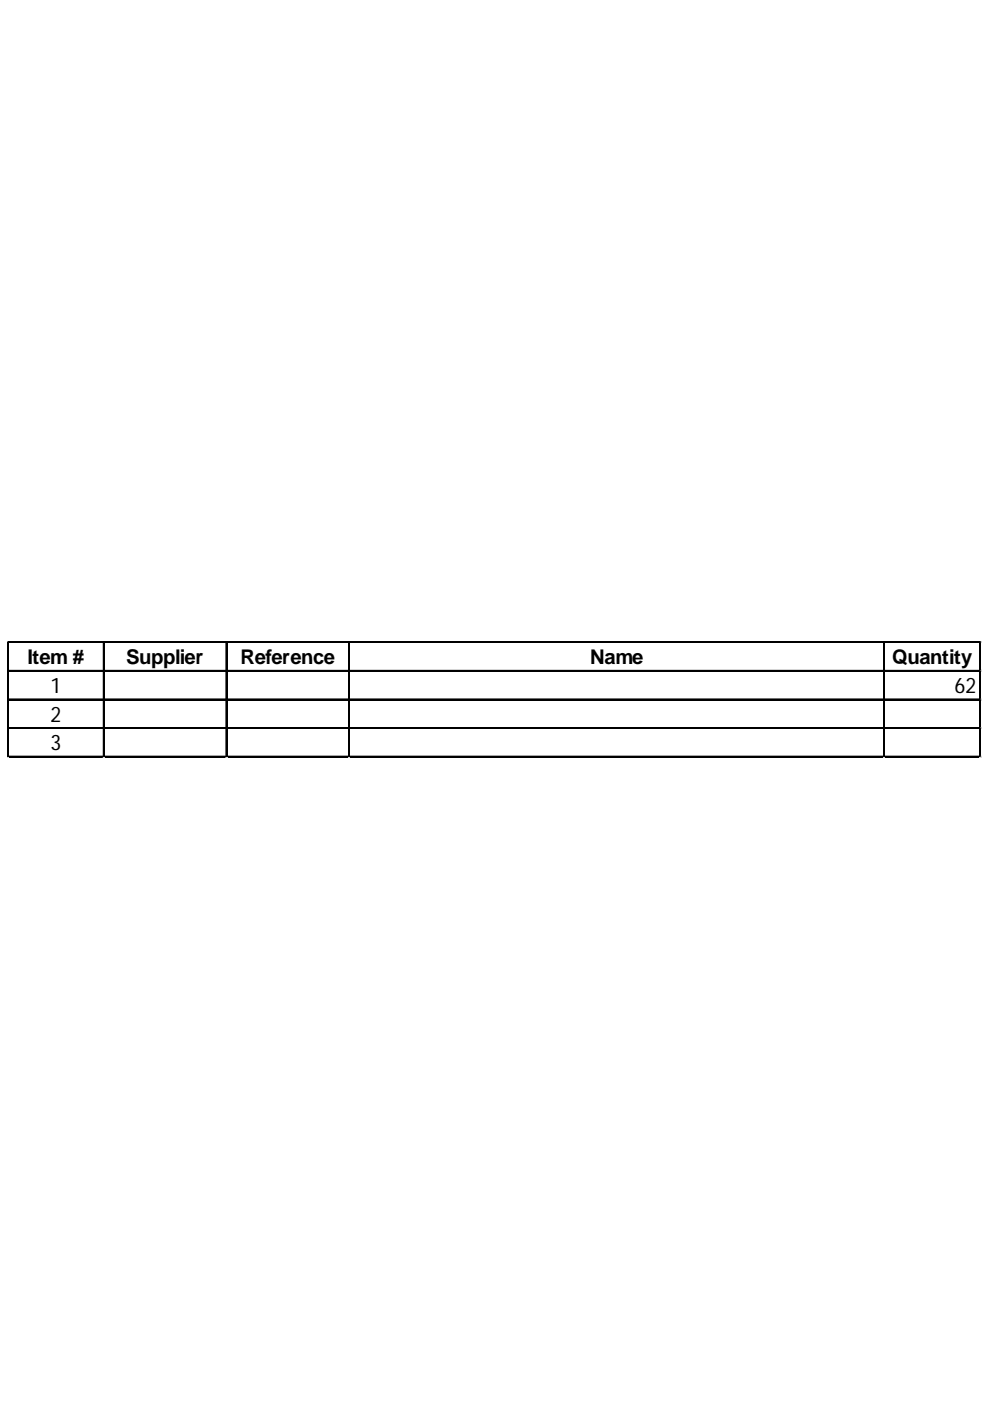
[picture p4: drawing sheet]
<svg xmlns="http://www.w3.org/2000/svg" width="210mm" height="297mm" viewBox="0 0 210 297" stroke-linecap="round" stroke-linejoin="round" font-family="sans-serif">
<defs><g id="words">
<g font-size="4.5">
<text x="10.7" y="147">1</text>
<text x="202.4" y="147">62</text>
<text x="10.7" y="153">2</text>
<text x="10.7" y="159.1">3</text>
</g>
<g font-size="4.3">
<text x="5.9" y="140.7">Item #</text>
<text x="26.8" y="140.7">Supplier</text>
<text x="51" y="140.7">Reference</text>
<text x="125.2" y="140.7">Name</text>
<text x="189.2" y="140.7">Quantity</text>
</g>
</g></defs>
<g fill="none" stroke="#000" stroke-width=".25">
<path d="M1.5 136.1v24.5M1.6 136.1v24.5M1.8 136.1h206.2M1.8 136.2h206.2M21.9 136.3v24.3M22 136.3v24.3M47.9 136.3v24.3M48 136.3v24.3M73.9 136.3v24.3M74 136.3v24.3M187.4 136.3v24.3M187.5 136.3v24.3"/>
<path d="M207.8 136.3v24.3M207.9 136.3v24.3M1.8 142.1h206.2M1.8 142.3h206.2M1.8 148.2h20.1M1.8 148.3h20.1M1.8 154.3h20.1M1.8 154.4h20.1M22.2 148.2h25.7M22.2 148.3h25.7M22.2 154.3h25.7M22.2 154.4h25.7"/>
<path d="M48.2 148.2h25.7M48.2 148.3h25.7M48.2 154.3h25.7M48.2 154.4h25.7M74.2 148.2h113.2M74.2 148.3h113.2M74.2 154.3h113.2M74.2 154.4h113.2M187.6 148.2h20.2M187.6 148.3h20.2M187.6 154.3h20.2M187.6 154.4h20.2"/>
<path d="M1.8 160.3h20.1M22.2 160.3h25.7M48.2 160.3h25.7M74.2 160.3h113.2M187.6 160.3h20.2"/>
</g>
<path d="M1.8 160.5h20.1M22.2 160.5h25.7M48.2 160.5h25.7M74.2 160.5h113.2M187.6 160.5h20.2" fill="none" stroke="#000" stroke-width=".22"/>
<path d="M208 136.1h.1" fill="none" stroke="#d4d4d4" stroke-width=".25"/>
<path d="M208 136.1l.1 .2z" fill="#d4d4d4"/>
<path d="M208 142.1h.1" fill="none" stroke="#d4d4d4" stroke-width=".25"/>
<path d="M208 142.1l.1 .3z" fill="#d4d4d4"/>
<path d="M208 148.2h.1" fill="none" stroke="#d4d4d4" stroke-width=".25"/>
<path d="M208 148.2l.1 .3z" fill="#d4d4d4"/>
<path d="M208 154.3h.1" fill="none" stroke="#d4d4d4" stroke-width=".25"/>
<path d="M208 154.3l.1 .2z" fill="#d4d4d4"/>
<path d="M208 160.3h.1" fill="none" stroke="#d4d4d4" stroke-width=".25"/>
<path d="M208 160.3l.1 .3z" fill="#d4d4d4"/>
<use href="#words"/>
</svg>
